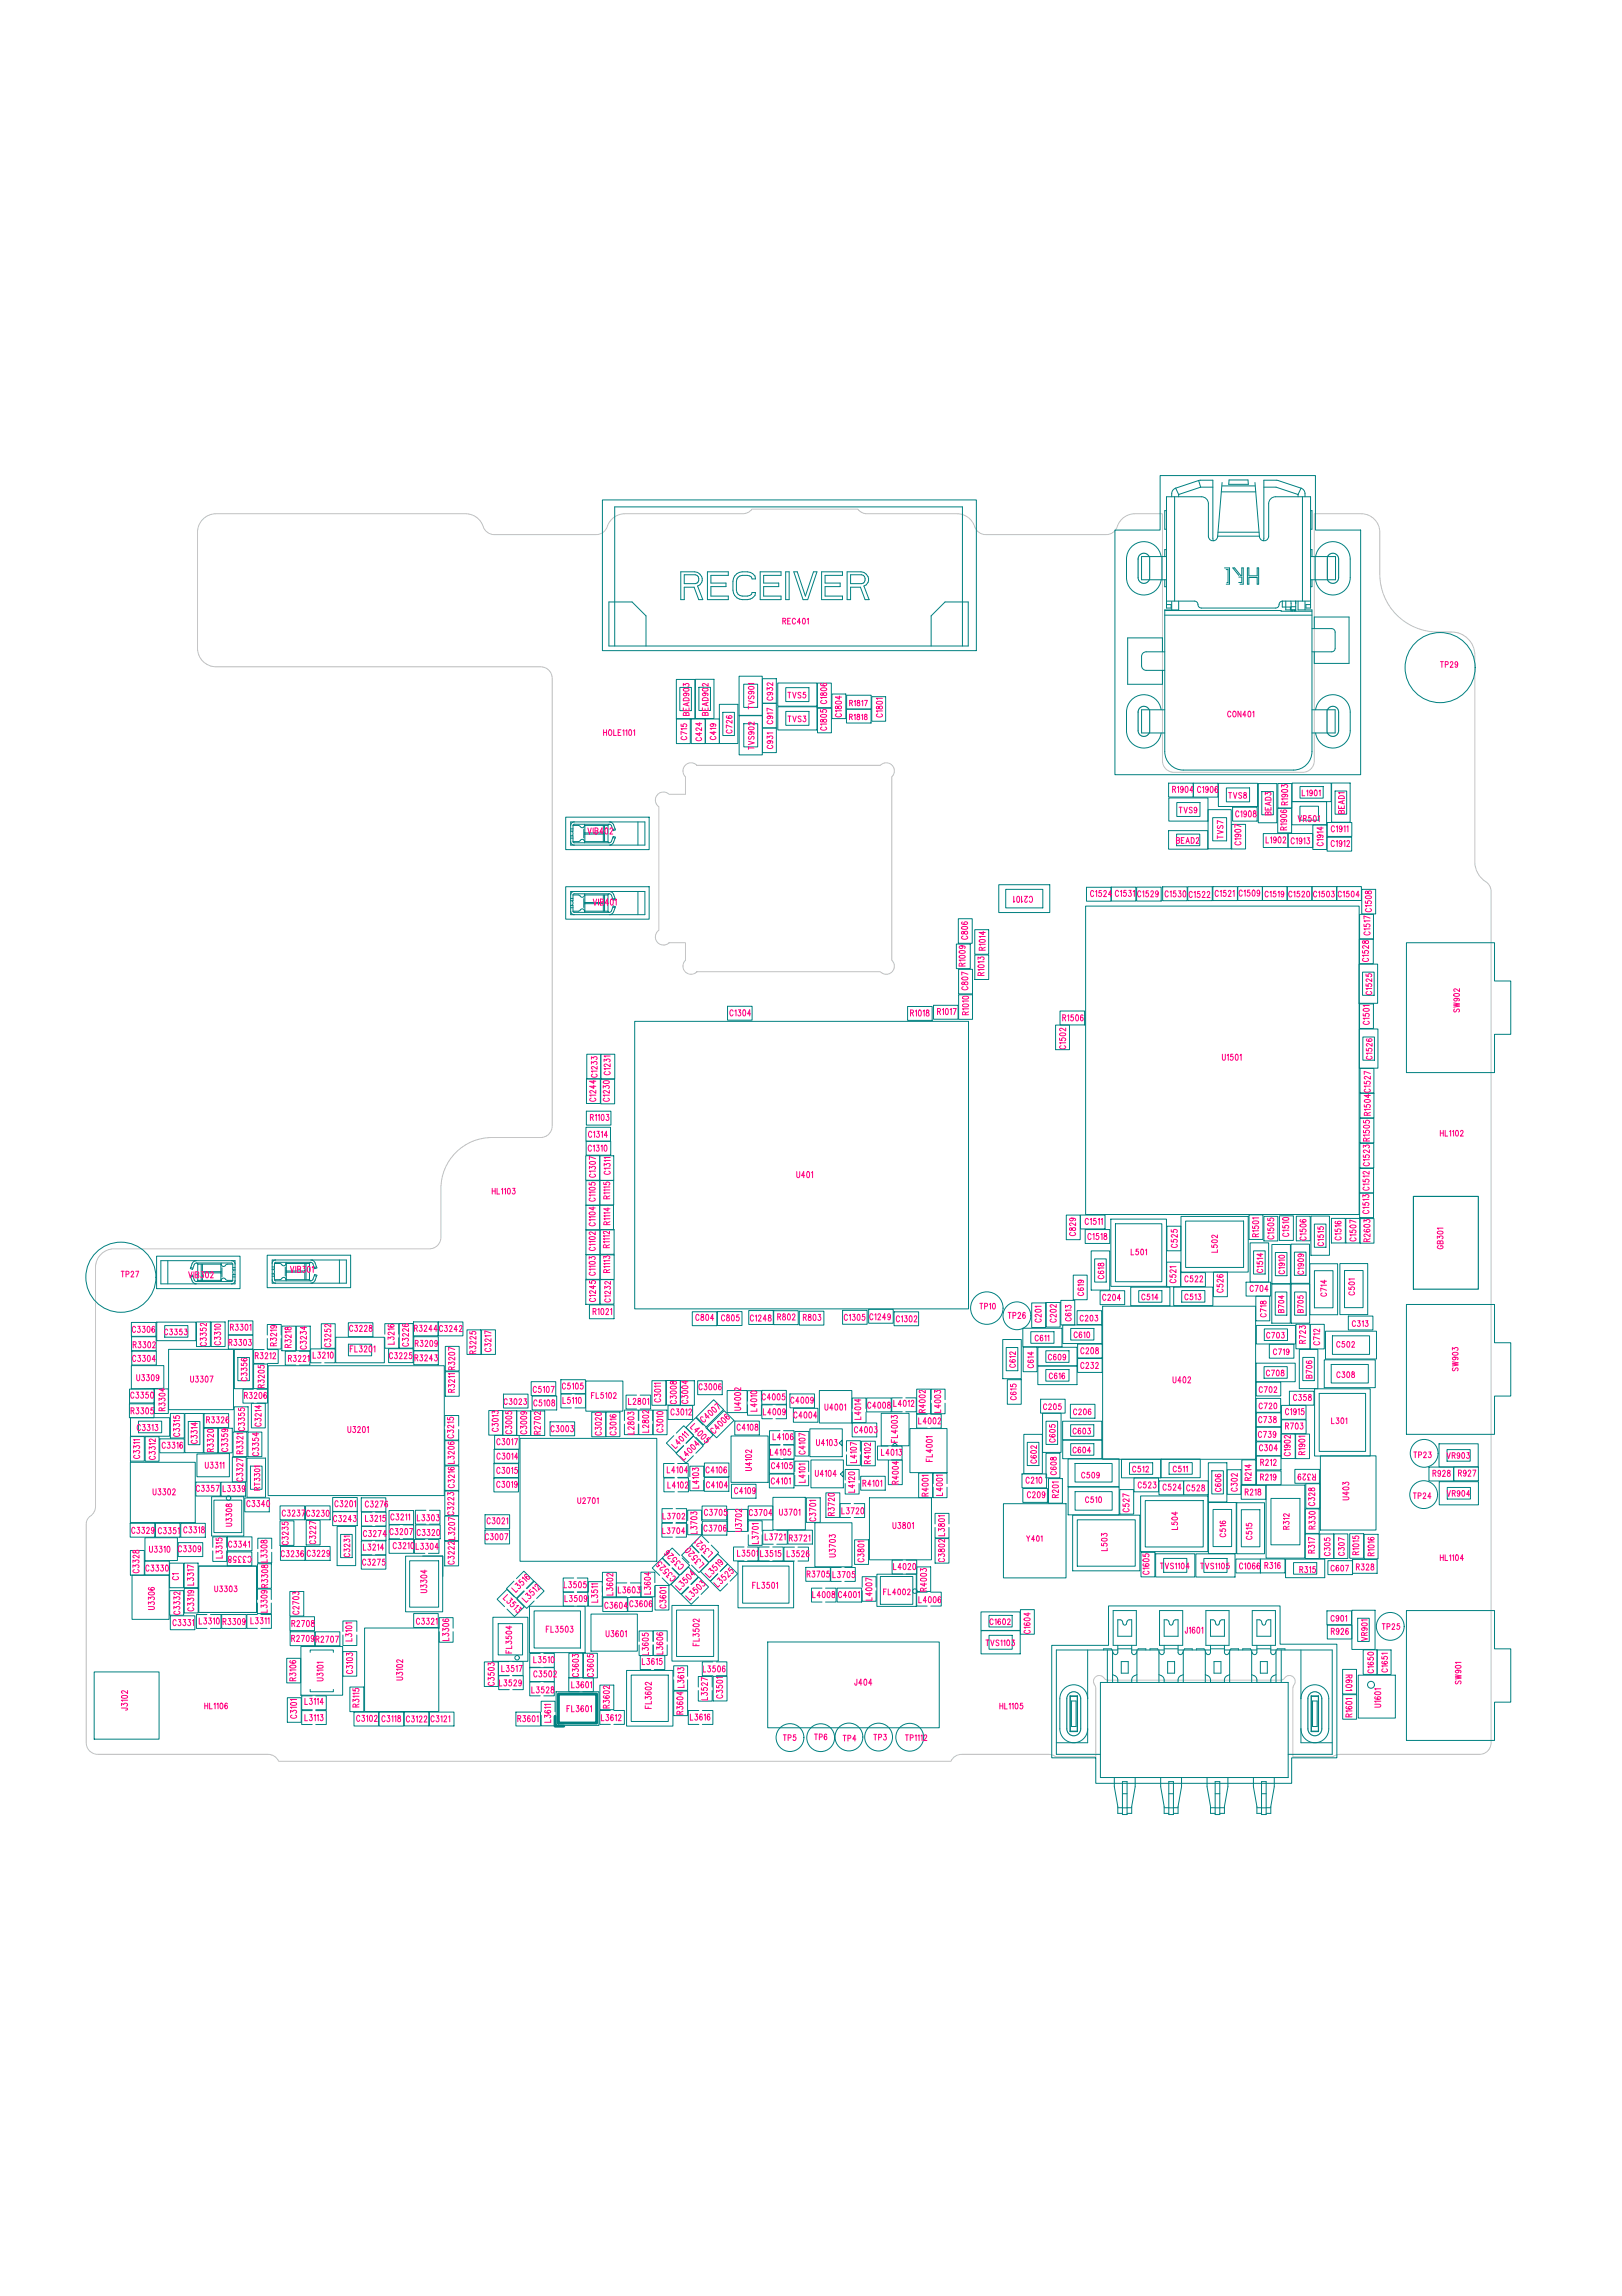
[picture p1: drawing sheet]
<svg xmlns="http://www.w3.org/2000/svg" width="210mm" height="297mm" viewBox="0 0 210 297" stroke-linecap="round" stroke-linejoin="round" font-family="sans-serif">
<defs><g id="words">
<text font-size="40.1" fill="#008080" x="140.5" y="151.7">U1501</text>
<text font-size="38.8" fill="#008080" x="144.2" y="94.8">CON401</text>
<text font-size="37.3" fill="#008080" x="82.1" y="164.1">U401</text>
<text font-size="27.1" fill="#008080" x="136.1" y="231">J1601</text>
<text font-size="19.9" fill="#008080" x="142.7" y="186">U402</text>
<text font-size="19.6" fill="#008080" x="77.9" y="81.5">REC401</text>
<text font-size="16.9" fill="#008080" x="34.7" y="191.1">U3201</text>
<text font-size="16.1" fill="#008080" x="67.3" y="199.8">U2701</text>
<text font-size="10.9" fill="#008080" x="47.1" y="219.9">U3102</text>
<text font-size="9.5" fill="#008080" x="163.8" y="200.3">R312</text>
<text font-size="8.2" fill="#008080" x="16.8" y="195.9">U3302</text>
<text font-size="7.2" fill="#008080" x="52.5" y="207.5">U3304</text>
<g font-size="6.6" fill="#008080">
<text x="73.1" y="111.1">VIB402</text>
<text x="73.1" y="120.1">VIB401</text>
<text x="20.2" y="166.1">VIB302</text>
<text x="34.5" y="167.8">VIB301</text>
</g>
<text font-size="6.5" fill="#008080" x="38.9" y="218.6">U3101</text>
<text font-size="5.4" fill="#008080" x="27.3" y="198">U3308</text>
<g font-size="5.1" fill="#ff0080">
<text x="90" y="92.3">BEAD902</text>
<text x="93.1" y="95.5">C726</text>
<text x="95.6" y="97">TVS902</text>
<text x="162.8" y="105.8">BEAD3</text>
<text x="172.3" y="105.7">BEAD1</text>
<text x="30.3" y="179">C3356</text>
<text x="31.9" y="193">RT3301</text>
<text x="156.3" y="193.6">C606</text>
<text x="43.6" y="201.9">C3231</text>
<text x="174.9" y="212.7">VR901</text>
</g>
<g font-size="3.6" fill="#ff0080">
<text x="86.2" y="187.5">L4011</text>
<text x="87.4" y="188.8">L4004</text>
</g>
<text font-size="3.6" fill="#008080" x="86.8" y="205.8">L3504 L3525</text>
<g font-size="3.3" fill="#ff0080">
<text x="87.5" y="95.8">C715</text>
<text x="89.4" y="95.8">C424</text>
<text x="91.3" y="95.8">C419</text>
<text x="98.6" y="90.6">C932</text>
<text x="105.7" y="91.1">C1806</text>
<text x="105.8" y="94.4">C1805</text>
<text x="112.8" y="92.9">C1801</text>
<text x="165.3" y="107.3">R1906</text>
<text x="165.3" y="104.1">R1903</text>
<text x="176.2" y="117.8">C1508</text>
<text x="126.1" y="123">R1014</text>
<text x="175.9" y="124.3">C1528</text>
<text x="175.9" y="121.1">C1517</text>
<text x="124" y="128.2">C807</text>
<text x="124" y="131.5">R1010</text>
<text x="126.1" y="126.3">R1013</text>
<text x="75.9" y="142.3">C1244</text>
<text x="77.7" y="142.4">C1230</text>
<text x="176" y="141">C1527</text>
<text x="176" y="147.4">R1505</text>
<text x="176" y="144.2">R1504</text>
<text x="75.8" y="152.3">C1307C1311</text>
<text x="75.8" y="155.5">C1105R1115</text>
<text x="175.9" y="153.9">C1512</text>
<text x="175.9" y="150.7">C1523</text>
<text x="75.8" y="158.7">C1104R1114</text>
<text x="75.8" y="161.9">C1102</text>
<text x="77.6" y="161.8">R1112</text>
<text x="175.9" y="157.1">C1513</text>
<text x="176" y="160.4">R2603</text>
<text x="75.8" y="165.1">C1103</text>
<text x="75.8" y="168.3">C1245</text>
<text x="137.2" y="171">C613</text>
<text x="57.6" y="176.9">R3207</text>
<text x="132.4" y="177">C614</text>
<text x="30.3" y="184.8">C3355</text>
<text x="57.5" y="185.9">C3215</text>
<text x="57.6" y="180.2">R3211</text>
<text x="110.2" y="183.6">L4014</text>
<text x="118.6" y="182.5">R4002</text>
<text x="130.3" y="181.3">C615</text>
<text x="57.5" y="189.1">L3206</text>
<text x="135.3" y="190.8">C608</text>
<text x="57.5" y="195.6">C3223</text>
<text x="57.5" y="192.4">C3216</text>
<text x="89.2" y="192.4">L4103</text>
<text x="106.8" y="195.9">R3720</text>
<text x="135.6" y="194">R201</text>
<text x="168.9" y="198">R330</text>
<text x="168.9" y="194.7">C328</text>
<text x="33.3" y="201.8">L3308</text>
<text x="57.5" y="202.2">C3222</text>
<text x="57.5" y="198.9">L3207</text>
<text x="89" y="198.1">L3703</text>
<text x="96.8" y="199.5">L3701</text>
<text x="121" y="198.6">L3801</text>
<text x="121" y="201.8">C3802</text>
<text x="170.8" y="201.2">C305C307</text>
<text x="21.9" y="205">C1</text>
<text x="23.8" y="205">L3317</text>
<text x="23.8" y="208.2">C3319</text>
<text x="33.3" y="208.3">L3309</text>
<text x="33.3" y="205.1">R3308</text>
<text x="76.1" y="207.4">L3511</text>
<text x="111.5" y="206.7">L4007</text>
<text x="44.3" y="212.5">L3101</text>
<text x="87.1" y="218.3">L3613</text>
<text x="87.1" y="221.5">R3604</text>
<text x="176.4" y="216.2">C1650C1651</text>
</g>
<text font-size="3.3" fill="#008080" x="109.3" y="192.9">L4120</text>
<g font-size="3.1" fill="#ff0080">
<text x="100.6" y="91">TVS5</text>
<text x="100.6" y="94">TVS3</text>
<text x="151.2" y="105.8">TVS9</text>
<text x="157.6" y="103.9">TVS8</text>
<text x="154.7" y="203.6">TVS1105</text>
<text x="126.9" y="213.6">TVS1103</text>
</g>
<g font-size="2.5" fill="#ff0080">
<text x="167.2" y="103.4">L1901</text>
<text x="132.3" y="173.9">C611</text>
<text x="137.5" y="173.5">C610</text>
<text x="146.3" y="168.6">C514</text>
<text x="134.3" y="178.8">C616</text>
<text x="134.3" y="176.4">C609</text>
<text x="137.5" y="186">C603</text>
<text x="137.5" y="188.4">C604</text>
<text x="145.1" y="190.9">C512</text>
<text x="126.9" y="210.6">C1602</text>
</g>
<g font-size="1.9" fill="#ff0080">
<text x="109.5" y="93.3">R1818</text>
<text x="109.5" y="91.5">R1817</text>
<text x="17" y="172.7">C3306</text>
<text x="53.5" y="172.6">R3244C3242</text>
<text x="139.3" y="171.1">C203</text>
<text x="17" y="174.5">R3302</text>
<text x="17" y="176.4">C3304</text>
<text x="29.5" y="174.3">R3303</text>
<text x="53.5" y="174.5">R3209</text>
<text x="16.7" y="183.2">R3305</text>
<text x="71.1" y="185.5">C3003</text>
<text x="138.5" y="183.3">C206</text>
<text x="91.1" y="190.8">C4106</text>
<text x="99.5" y="188.5">L4105</text>
<text x="162.5" y="186.2">C739</text>
<text x="85.6" y="196.8">L3702</text>
<text x="91.1" y="192.7">C4104</text>
<text x="96.8" y="196.4">C3704</text>
<text x="99.5" y="192.3">C4101</text>
<text x="108.7" y="196.1">L3720</text>
<text x="18.7" y="203.5">C3330</text>
<text x="23" y="201.1">C3309</text>
<text x="29.4" y="200.4">C3341</text>
<text x="46.7" y="202.8">C3275</text>
<text x="62.7" y="199.5">C3007</text>
<text x="85.6" y="198.6">L3704</text>
<text x="90.8" y="198.4">C3706</text>
<text x="171.8" y="203.5">C607R328</text>
<text x="72.8" y="205.7">L3505</text>
<text x="118.6" y="207.6">L4006</text>
<text x="37.5" y="212.7">R2709R2707</text>
<text x="64.5" y="218.4">L3529</text>
<text x="68.5" y="219.2">L3528</text>
<text x="90.8" y="216.6">L3506</text>
<text x="77.6" y="222.9">L3612</text>
</g>
<text font-size="1.9" fill="#008080" x="113.5" y="188.7">L4013</text>
<g font-size="1.2" fill="#ff0080">
<text x="101.3" y="80.8">REC401</text>
<text x="186.4" y="86.4">TP29</text>
<text x="78.1" y="95.2">HOLE1101</text>
<text x="89.2" y="92.6" transform="rotate(-90 89.2 92.6)">BEAD903</text>
<text x="89.9" y="93.3" transform="rotate(-90 89.9 93.3)">C424</text>
<text x="91.7" y="93.5" transform="rotate(-90 91.7 93.5)">C419</text>
<text x="97.6" y="91.8" transform="rotate(-90 97.6 91.8)">TVS901</text>
<text x="100" y="93.7" transform="rotate(-90 100 93.7)">C917</text>
<text x="108.9" y="92.7" transform="rotate(-90 108.9 92.7)">C1804</text>
<text x="158.8" y="92.8">CON401</text>
<text x="100" y="96.9" transform="rotate(-90 100 96.9)">C931</text>
<text x="76.1" y="107.9">VIB402</text>
<text x="151.8" y="102.5">R1904 C1906</text>
<text x="159.9" y="105.7">C1908</text>
<text x="168" y="106.3">VR501</text>
<text x="172.3" y="107.6">C1911</text>
<text x="152.2" y="109.1">BEAD2</text>
<text x="158.3" y="108.5" transform="rotate(-90 158.3 108.5)">TVS7</text>
<text x="160.6" y="109.3" transform="rotate(-90 160.6 109.3)">C1907</text>
<text x="163.8" y="109.1">L1902 C1913</text>
<text x="171.2" y="109.4" transform="rotate(-90 171.2 109.4)">C1914</text>
<text x="172.3" y="109.5">C1912</text>
<text x="76.8" y="117.1">VIB401</text>
<text x="133.6" y="116" transform="rotate(180 133.6 116)">C2101</text>
<text x="141.1" y="116">C1524 C1531 C1529 C1530 C1522 C1521 C1509</text>
<text x="177.5" y="118" transform="rotate(-90 177.5 118)">C1508</text>
<text x="124.9" y="125" transform="rotate(-90 124.9 125)">R1009</text>
<text x="125.2" y="121.5" transform="rotate(-90 125.2 121.5)">C806</text>
<text x="94.5" y="131.4">C1304</text>
<text x="117.8" y="131.5">R1018</text>
<text x="121.3" y="131.3">R1017</text>
<text x="177.6" y="128.7" transform="rotate(-90 177.6 128.7)">C1525</text>
<text x="188.9" y="131" transform="rotate(-90 188.9 131)">SW902</text>
<text x="137.5" y="132.1">R1506</text>
<text x="137.9" y="135.7" transform="rotate(-90 137.9 135.7)">C1502</text>
<text x="158.2" y="137.2">U1501</text>
<text x="177.2" y="132.5" transform="rotate(-90 177.2 132.5)">C1501</text>
<text x="177.6" y="137.1" transform="rotate(-90 177.6 137.1)">C1526</text>
<text x="76.1" y="148.9">C1310</text>
<text x="76.2" y="147.1">C1314</text>
<text x="76.4" y="145">R1103</text>
<text x="186.4" y="147">HL1102</text>
<text x="63.7" y="154.5">HL1103</text>
<text x="78.9" y="155.1" transform="rotate(-90 78.9 155.1)">R1115</text>
<text x="79" y="151.9" transform="rotate(-90 79 151.9)">C1311</text>
<text x="103.1" y="152.4">U401</text>
<text x="78.9" y="161.4" transform="rotate(-90 78.9 161.4)">R1112 R1114</text>
<text x="139.2" y="159.9" transform="rotate(-90 139.2 159.9)">C829</text>
<text x="140.4" y="158.4">C1511</text>
<text x="140.8" y="160.4">C1518</text>
<text x="152.4" y="161.4" transform="rotate(-90 152.4 161.4)">C525</text>
<text x="162.9" y="160" transform="rotate(-90 162.9 160)">R1501</text>
<text x="164.8" y="160.3" transform="rotate(-90 164.8 160.3)">C1505</text>
<text x="166.8" y="160" transform="rotate(-90 166.8 160)">C1510</text>
<text x="169" y="160.4" transform="rotate(-90 169 160.4)">C1506</text>
<text x="171.3" y="161.2" transform="rotate(-90 171.3 161.2)">C1515</text>
<text x="173.6" y="160.4" transform="rotate(-90 173.6 160.4)">C1516</text>
<text x="175.5" y="160.6" transform="rotate(-90 175.5 160.6)">C1507</text>
<text x="186.8" y="161.6" transform="rotate(-90 186.8 161.6)">GB301</text>
<text x="15.6" y="165.2">TP27</text>
<text x="24.4" y="165.3">VIB302</text>
<text x="37.6" y="164.6">VIB301</text>
<text x="78.9" y="164.6" transform="rotate(-90 78.9 164.6)">R1113</text>
<text x="140.3" y="167.6" transform="rotate(-90 140.3 167.6)">C619</text>
<text x="142.9" y="165.5" transform="rotate(-90 142.9 165.5)">C618</text>
<text x="146.3" y="162.4">L501</text>
<text x="152.2" y="165.9" transform="rotate(-90 152.2 165.9)">C521</text>
<text x="153.3" y="165.8">C522</text>
<text x="157.6" y="162" transform="rotate(-90 157.6 162)">L502</text>
<text x="158.3" y="167.2" transform="rotate(-90 158.3 167.2)">C526</text>
<text x="161.8" y="167.1">C704</text>
<text x="163.5" y="164.7" transform="rotate(-90 163.5 164.7)">C1514</text>
<text x="166.3" y="164.8" transform="rotate(-90 166.3 164.8)">C1910</text>
<text x="168.7" y="164.9" transform="rotate(-90 168.7 164.9)">C1909</text>
<text x="171.7" y="167.7" transform="rotate(-90 171.7 167.7)">C714</text>
<text x="175.3" y="167.6" transform="rotate(-90 175.3 167.6)">C501</text>
<text x="21.2" y="172.7">C3353</text>
<text x="28.6" y="174" transform="rotate(-90 28.6 174)">C3310</text>
<text x="29.8" y="172.1">R3301</text>
<text x="45.2" y="172.2">C3228</text>
<text x="51" y="173.9" transform="rotate(-90 51 173.9)">L3216</text>
<text x="76.8" y="170.1">R1021</text>
<text x="79" y="168.5" transform="rotate(-90 79 168.5)">C1232</text>
<text x="90" y="170.8">C804</text>
<text x="93.4" y="170.9">C805</text>
<text x="97.1" y="170.9">C1248 R802</text>
<text x="104" y="170.8">R803</text>
<text x="109.3" y="170.8">C1305 C1249 C1302</text>
<text x="126.8" y="169.4">TP10</text>
<text x="130.5" y="170.6">TP26</text>
<text x="134.7" y="171" transform="rotate(-90 134.7 171)">C201</text>
<text x="136.7" y="171.1" transform="rotate(-90 136.7 171.1)">C202</text>
<text x="142.7" y="168.2">C204</text>
<text x="153.3" y="168.2">C513</text>
<text x="163.9" y="173.2">C703</text>
<text x="163.9" y="170.4" transform="rotate(-90 163.9 170.4)">C718</text>
<text x="169" y="173.8" transform="rotate(-90 169 173.8)">R723</text>
<text x="170.8" y="174" transform="rotate(-90 170.8 174)">C712</text>
<text x="175" y="171.6">C313</text>
<text x="17.7" y="178.6">U3309</text>
<text x="24.7" y="178.8">U3307</text>
<text x="26.7" y="174.1" transform="rotate(-90 26.7 174.1)">C3352</text>
<text x="31.1" y="175.6" transform="rotate(-90 31.1 175.6)">C3356</text>
<text x="33" y="175.8">R3212</text>
<text x="34.2" y="179.5" transform="rotate(-90 34.2 179.5)">R3205</text>
<text x="35.8" y="174.1" transform="rotate(-90 35.8 174.1)">R3219</text>
<text x="37.3" y="176.1">R3221</text>
<text x="37.7" y="174.3" transform="rotate(-90 37.7 174.3)">R3218</text>
<text x="39.7" y="174.5" transform="rotate(-90 39.7 174.5)">C3234</text>
<text x="40.5" y="175.7">L3210</text>
<text x="42.8" y="174.2" transform="rotate(-90 42.8 174.2)">C3252</text>
<text x="45.3" y="174.9">FL3201</text>
<text x="50.4" y="175.8">C3225 R3243</text>
<text x="52.9" y="174.2" transform="rotate(-90 52.9 174.2)">C3226</text>
<text x="61.6" y="175.1" transform="rotate(-90 61.6 175.1)">R3225</text>
<text x="63.5" y="174.9" transform="rotate(-90 63.5 174.9)">C3217</text>
<text x="72.8" y="179.7">C5105</text>
<text x="90.5" y="179.8">C3006</text>
<text x="131.4" y="176.9" transform="rotate(-90 131.4 176.9)">C612</text>
<text x="139.9" y="177">C232</text>
<text x="151.8" y="178.9">U402</text>
<text x="163.8" y="178">C708</text>
<text x="164.8" y="175.3">C719</text>
<text x="169.8" y="178.3" transform="rotate(-90 169.8 178.3)">B706</text>
<text x="172.9" y="174.3">C502</text>
<text x="173" y="178.3">C308</text>
<text x="188.7" y="177.4" transform="rotate(-90 188.7 177.4)">SW903</text>
<text x="16.9" y="180.9">C3350</text>
<text x="17.8" y="185.1">C3313</text>
<text x="21.4" y="182.5" transform="rotate(-90 21.4 182.5)">R3304</text>
<text x="23.3" y="185.8" transform="rotate(-90 23.3 185.8)">C3315</text>
<text x="26.7" y="184.1">R3326</text>
<text x="31.6" y="180.9">R3206</text>
<text x="33.8" y="184.5" transform="rotate(-90 33.8 184.5)">C3214</text>
<text x="45" y="185.3">U3201</text>
<text x="64.5" y="185.2" transform="rotate(-90 64.5 185.2)">C3013</text>
<text x="65.2" y="181.7">C3023</text>
<text x="66.2" y="185.5" transform="rotate(-90 66.2 185.5)">C3005</text>
<text x="68.2" y="185.5" transform="rotate(-90 68.2 185.5)">C3009</text>
<text x="69" y="180.1">C5107</text>
<text x="69.1" y="181.9">C5108</text>
<text x="69.9" y="185.5" transform="rotate(-90 69.9 185.5)">R2702</text>
<text x="72.8" y="181.6">L5110</text>
<text x="76.5" y="180.9">FL5102</text>
<text x="77.8" y="185.7" transform="rotate(-90 77.8 185.7)">C3020</text>
<text x="79.7" y="185.6" transform="rotate(-90 79.7 185.6)">C3016</text>
<text x="81.3" y="181.7">L2801</text>
<text x="82" y="185.5" transform="rotate(-90 82 185.5)">L2803</text>
<text x="83.9" y="185.3" transform="rotate(-90 83.9 185.3)">L2802</text>
<text x="85.5" y="181.4" transform="rotate(-90 85.5 181.4)">C3011</text>
<text x="85.8" y="185.3" transform="rotate(-90 85.8 185.3)">C3010</text>
<text x="86.8" y="183.1">C3012</text>
<text x="87.5" y="181.6" transform="rotate(-90 87.5 181.6)">C3008</text>
<text x="88.6" y="185" transform="rotate(-45 88.6 185)">L4011</text>
<text x="89" y="181.6" transform="rotate(-90 89 181.6)">C3004</text>
<text x="89.3" y="184.7" transform="rotate(45 89.3 184.7)">L4005</text>
<text x="91.1" y="184.1" transform="rotate(-41 91.1 184.1)">C4007</text>
<text x="92.4" y="185.5" transform="rotate(-46 92.4 185.5)">C4006</text>
<text x="95.4" y="185">C4108</text>
<text x="95.9" y="182.4" transform="rotate(-90 95.9 182.4)">U4002</text>
<text x="97.9" y="182.6" transform="rotate(-90 97.9 182.6)">L4010</text>
<text x="98.6" y="181.1">C4005</text>
<text x="98.8" y="183">L4009</text>
<text x="102.3" y="181.5">C4009</text>
<text x="102.7" y="183.5">C4004</text>
<text x="106.8" y="182.4">U4001</text>
<text x="110.6" y="185.4">C4003</text>
<text x="111.4" y="183.6" transform="rotate(-90 111.4 183.6)">L4014</text>
<text x="112.3" y="182.2">C4008 L4012</text>
<text x="118.9" y="184.2">L4002</text>
<text x="119.7" y="182.7" transform="rotate(-90 119.7 182.7)">R4002</text>
<text x="121.7" y="182.7" transform="rotate(-90 121.7 182.7)">L4003</text>
<text x="135" y="182.4">C205</text>
<text x="162.9" y="184.1">C738</text>
<text x="162.9" y="182.3">C720</text>
<text x="162.9" y="180.2">C702</text>
<text x="166.4" y="183">C1915</text>
<text x="166.4" y="184.9">R703</text>
<text x="167.4" y="181.2">C358</text>
<text x="172.3" y="184.2">L301</text>
<text x="18.1" y="188.7" transform="rotate(-90 18.1 188.7)">C3311</text>
<text x="20.1" y="188.8" transform="rotate(-90 20.1 188.8)">C3312</text>
<text x="21" y="187.4">C3316</text>
<text x="25.5" y="186.7" transform="rotate(-90 25.5 186.7)">C3314</text>
<text x="26.6" y="190">U3311</text>
<text x="27.6" y="187.8" transform="rotate(-90 27.6 187.8)">R3320</text>
<text x="29.5" y="187.8" transform="rotate(-90 29.5 187.8)">C3359</text>
<text x="33.5" y="188.3" transform="rotate(-90 33.5 188.3)">C3354</text>
<text x="64.3" y="190.6">C3015</text>
<text x="64.3" y="186.9">C3017</text>
<text x="64.3" y="188.8">C3014</text>
<text x="86.4" y="190.5">L4104</text>
<text x="97.3" y="190.2" transform="rotate(-90 97.3 190.2)">U4102</text>
<text x="99.8" y="190">C4105</text>
<text x="100" y="186.3">L4106</text>
<text x="104.2" y="191.8" transform="rotate(-90 104.2 191.8)">L4101</text>
<text x="104.2" y="188.1" transform="rotate(-90 104.2 188.1)">C4107</text>
<text x="105.5" y="191">U4104</text>
<text x="105.7" y="187">U4103</text>
<text x="110.8" y="189.2" transform="rotate(-90 110.8 189.2)">L4107</text>
<text x="112.7" y="189.4" transform="rotate(-90 112.7 189.4)">R4102</text>
<text x="114.1" y="188.3">L4013</text>
<text x="116.1" y="186.6" transform="rotate(-90 116.1 186.6)">FL4003</text>
<text x="120.7" y="189.1" transform="rotate(-90 120.7 189.1)">FL4001</text>
<text x="132.8" y="191.9">C210</text>
<text x="134.2" y="189.3" transform="rotate(-90 134.2 189.3)">C602</text>
<text x="136.6" y="186.6" transform="rotate(-90 136.6 186.6)">C605</text>
<text x="139.9" y="191.2">C509</text>
<text x="151.8" y="190.5">C511</text>
<text x="161.9" y="191.5" transform="rotate(-90 161.9 191.5)">R214</text>
<text x="163" y="187.7">C304</text>
<text x="163.1" y="191.5">R219</text>
<text x="163.2" y="189.6">R212</text>
<text x="167" y="188.3" transform="rotate(-90 167 188.3)">C1902</text>
<text x="168.9" y="188.2" transform="rotate(-90 168.9 188.2)">R1901</text>
<text x="170.2" y="190.7" transform="rotate(180 170.2 190.7)">R329</text>
<text x="182.9" y="188.6">TP23</text>
<text x="185.4" y="191">R928</text>
<text x="187.2" y="188.7">VR903</text>
<text x="188.7" y="191">R927</text>
<text x="19.8" y="193.4">U3302</text>
<text x="25.4" y="192.9">C3357 L3339</text>
<text x="30" y="197.5" transform="rotate(-90 30 197.5)">U3308</text>
<text x="31.9" y="194.9">C3340</text>
<text x="36.5" y="196.2">C3237C3230</text>
<text x="43.2" y="196.9">C3243</text>
<text x="43.3" y="194.9">C3201</text>
<text x="47.3" y="195">C3276</text>
<text x="47.3" y="196.8">L3215 C3211</text>
<text x="54" y="196.8">L3303</text>
<text x="63" y="197.1">C3021</text>
<text x="64.3" y="192.4">C3019</text>
<text x="74.7" y="194.5">U2701</text>
<text x="86.4" y="192.5">L4102</text>
<text x="90.4" y="192.5" transform="rotate(-90 90.4 192.5)">L4103</text>
<text x="91.2" y="196.1">C3705</text>
<text x="95.1" y="193.2">C4109</text>
<text x="100.9" y="196">U3701</text>
<text x="105.6" y="196.8" transform="rotate(-90 105.6 196.8)">C3701</text>
<text x="108" y="196.1" transform="rotate(-90 108 196.1)">R3720</text>
<text x="110.6" y="193.1" transform="rotate(-90 110.6 193.1)">L4120</text>
<text x="111.7" y="192.3">R4101</text>
<text x="115.6" y="197.8">U3801</text>
<text x="116.3" y="192" transform="rotate(-90 116.3 192)">R4004</text>
<text x="120.1" y="193.5" transform="rotate(-90 120.1 193.5)">R4001</text>
<text x="122" y="193.5" transform="rotate(-90 122 193.5)">L4001</text>
<text x="133" y="193.8">C209</text>
<text x="140.4" y="194.4">C510</text>
<text x="146.1" y="195.6" transform="rotate(-90 146.1 195.6)">C527</text>
<text x="147.3" y="192.5">C523 C524</text>
<text x="152.4" y="197.9" transform="rotate(-90 152.4 197.9)">L504</text>
<text x="153.6" y="192.9">C528</text>
<text x="160.1" y="192.9" transform="rotate(-90 160.1 192.9)">C302</text>
<text x="161.1" y="193.4">R218</text>
<text x="166.9" y="197.9" transform="rotate(-90 166.9 197.9)">R312</text>
<text x="174.6" y="194" transform="rotate(-90 174.6 194)">U403</text>
<text x="182.9" y="193.9">TP24</text>
<text x="187.2" y="193.6">VR904</text>
<text x="17" y="198.4">C3329 C3351 C3318</text>
<text x="18" y="203.5" transform="rotate(-90 18 203.5)">C3328</text>
<text x="19.3" y="200.8">U3310</text>
<text x="28.8" y="201.6" transform="rotate(-90 28.8 201.6)">L3315</text>
<text x="32.5" y="201.3" transform="rotate(180 32.5 201.3)">C3358</text>
<text x="36.4" y="201.4">C3236 C3229</text>
<text x="37.3" y="199.8" transform="rotate(-90 37.3 199.8)">C3235</text>
<text x="40.9" y="199.7" transform="rotate(-90 40.9 199.7)">C3227</text>
<text x="45.3" y="201.4" transform="rotate(-90 45.3 201.4)">C3231</text>
<text x="47" y="198.8">C3274 C3207 C3320</text>
<text x="47" y="200.5">L3214</text>
<text x="50.9" y="200.4">C3210L3304</text>
<text x="88.5" y="202.6" transform="rotate(-135 88.5 202.6)">C3526</text>
<text x="90.2" y="198.4" transform="rotate(-90 90.2 198.4)">L3703</text>
<text x="91.1" y="202.3" transform="rotate(-130 91.1 202.3)">L3520</text>
<text x="92.2" y="200.9" transform="rotate(-135 92.2 200.9)">L3521</text>
<text x="95.4" y="201.3">L3501 L3515 L3526</text>
<text x="96" y="198.1" transform="rotate(-90 96 198.1)">U3702</text>
<text x="98.1" y="199.7" transform="rotate(-90 98.1 199.7)">L3701</text>
<text x="99" y="199.2">L3721 R3721</text>
<text x="108.1" y="201.4" transform="rotate(-90 108.1 201.4)">U3703</text>
<text x="111.8" y="202.1" transform="rotate(-90 111.8 202.1)">C3801</text>
<text x="115.6" y="203.1">L4020</text>
<text x="143.3" y="200.6" transform="rotate(-90 143.3 200.6)">L503</text>
<text x="148.7" y="203.7" transform="rotate(-90 148.7 203.7)">C1605</text>
<text x="150.1" y="203">TVS1104</text>
<text x="158.7" y="198.9" transform="rotate(-90 158.7 198.9)">C516</text>
<text x="160.4" y="203">C1066 R316</text>
<text x="162.1" y="199.2" transform="rotate(-90 162.1 199.2)">C515</text>
<text x="168.2" y="203.5">R315</text>
<text x="170.1" y="200.9" transform="rotate(-90 170.1 200.9)">R317</text>
<text x="174" y="201.3" transform="rotate(-90 174 201.3)">C307</text>
<text x="175.5" y="203.1">R328</text>
<text x="175.9" y="201.1" transform="rotate(-90 175.9 201.1)">R1015</text>
<text x="177.8" y="201.3" transform="rotate(-90 177.8 201.3)">R1016</text>
<text x="186.4" y="201.9">HL1104</text>
<text x="20" y="208.2" transform="rotate(-90 20 208.2)">U3306</text>
<text x="23.1" y="204.4" transform="rotate(-90 23.1 204.4)">C1</text>
<text x="23.3" y="208.9" transform="rotate(-90 23.3 208.9)">C3332</text>
<text x="27.7" y="206">U3303</text>
<text x="38.7" y="208.8" transform="rotate(-90 38.7 208.8)">C2703</text>
<text x="55.2" y="206" transform="rotate(-90 55.2 206)">U3304</text>
<text x="65.1" y="206.8" transform="rotate(45 65.1 206.8)">L3513</text>
<text x="66.8" y="206" transform="rotate(-45 66.8 206)">L3516</text>
<text x="68.1" y="207.3" transform="rotate(-45 68.1 207.3)">L3512</text>
<text x="73.1" y="207.2">L3509</text>
<text x="77.3" y="207.3" transform="rotate(-90 77.3 207.3)">L3511</text>
<text x="78.3" y="208.1">C3604 C3606</text>
<text x="79.3" y="206.4" transform="rotate(-90 79.3 206.4)">L3602</text>
<text x="80" y="206.1">L3603</text>
<text x="84.2" y="206.2" transform="rotate(-90 84.2 206.2)">L3604</text>
<text x="86.2" y="208" transform="rotate(-90 86.2 208)">C3601</text>
<text x="87.5" y="204.1" transform="rotate(-134 87.5 204.1)">C3525</text>
<text x="88" y="205.7" transform="rotate(-45 88 205.7)">L3504</text>
<text x="89.3" y="207" transform="rotate(-45 89.3 207)">L3503</text>
<text x="91.8" y="204.1" transform="rotate(-46 91.8 204.1)">L3519</text>
<text x="92.9" y="205.3" transform="rotate(-43 92.9 205.3)">L3525</text>
<text x="97.4" y="205.5">FL3501</text>
<text x="104.5" y="204">R3705 L3705</text>
<text x="105.2" y="206.7">L4008 C4001</text>
<text x="112.8" y="207" transform="rotate(-90 112.8 207)">L4007</text>
<text x="114.3" y="206.4">FL4002</text>
<text x="119.9" y="205.8" transform="rotate(-90 119.9 205.8)">R4003</text>
<text x="130.9" y="209.3">C1602</text>
<text x="172.2" y="209.8">C901</text>
<text x="22.4" y="210.3">C3331 L3310 R3309 L3311</text>
<text x="37.8" y="210.4">R2708</text>
<text x="45.5" y="212.3" transform="rotate(-90 45.5 212.3)">L3101</text>
<text x="53.9" y="210.1">C3321</text>
<text x="58.1" y="212.2" transform="rotate(-90 58.1 212.2)">L3306</text>
<text x="66.3" y="213.9" transform="rotate(-90 66.3 213.9)">FL3504</text>
<text x="69.1" y="215.1">L3510</text>
<text x="70.7" y="211.2">FL3503</text>
<text x="78.4" y="211.8">U3601</text>
<text x="83.1" y="215.3">L3615</text>
<text x="83.9" y="214.1" transform="rotate(-90 83.9 214.1)">L3605</text>
<text x="85.8" y="214" transform="rotate(-90 85.8 214)">L3606</text>
<text x="90.5" y="212.9" transform="rotate(-90 90.5 212.9)">FL3502</text>
<text x="133.3" y="211.3" transform="rotate(-90 133.3 211.3)">C1604</text>
<text x="153.4" y="211.3">J1601</text>
<text x="172.3" y="211.4">R926</text>
<text x="176.8" y="213.6" transform="rotate(-90 176.8 213.6)">C1650</text>
<text x="178.8" y="210.8">TP25</text>
<text x="16.5" y="221.2" transform="rotate(-90 16.5 221.2)">J3102</text>
<text x="26.5" y="221.1">HL1106</text>
<text x="38.3" y="217.4" transform="rotate(-90 38.3 217.4)">R3106</text>
<text x="39.5" y="220.5">L3114</text>
<text x="41.8" y="217.5" transform="rotate(-90 41.8 217.5)">U3101</text>
<text x="45.6" y="216.5" transform="rotate(-90 45.6 216.5)">C3103</text>
<text x="46.5" y="220.8" transform="rotate(-90 46.5 220.8)">R3115</text>
<text x="52.1" y="217.4" transform="rotate(-90 52.1 217.4)">U3102</text>
<text x="64" y="218.1" transform="rotate(-90 64 218.1)">C3503</text>
<text x="64.9" y="216.3">L3517</text>
<text x="69.1" y="217">C3502</text>
<text x="73.4" y="221.5">FL3601</text>
<text x="74" y="218.4">L3601</text>
<text x="74.9" y="216.9" transform="rotate(-90 74.9 216.9)">C3603</text>
<text x="76.8" y="216.9" transform="rotate(-90 76.8 216.9)">C3605</text>
<text x="78.9" y="221" transform="rotate(-90 78.9 221)">R3602</text>
<text x="84.3" y="221" transform="rotate(-90 84.3 221)">FL3602</text>
<text x="91.6" y="219.9" transform="rotate(-90 91.6 219.9)">L3527</text>
<text x="93.5" y="219.7" transform="rotate(-90 93.5 219.7)">C3501</text>
<text x="110.6" y="218">J404</text>
<text x="129.4" y="221.1">HL1105</text>
<text x="174.2" y="216.7" transform="rotate(90 174.2 216.7)">R601</text>
<text x="178.7" y="220.9" transform="rotate(-90 178.7 220.9)">U1601</text>
<text x="189.1" y="217.9" transform="rotate(-90 189.1 217.9)">SW901</text>
<text x="38.4" y="222.3" transform="rotate(-90 38.4 222.3)">C3101</text>
<text x="39.5" y="222.6">L3113</text>
<text x="46.2" y="222.7">C3102 C3118 C3122 C3121</text>
<text x="67" y="222.7">R3601</text>
<text x="71.3" y="222.8" transform="rotate(-90 71.3 222.8)">L3611</text>
<text x="89.3" y="222.5">L3616</text>
<text x="101.3" y="225.2">TP5</text>
<text x="105.4" y="225.1">TP6</text>
<text x="109.1" y="225.3">TP4</text>
<text x="113" y="225.2">TP3</text>
<text x="117.1" y="225.2">TP1112</text>
<text x="175" y="222.1" transform="rotate(-90 175 222.1)">R1601</text>
</g>
<g font-size="1.1" fill="#ff0080">
<text x="166.2" y="169.8" transform="rotate(-90 166.2 169.8)">B704</text>
<text x="168.7" y="169.8" transform="rotate(-90 168.7 169.8)">B705</text>
<text x="132.8" y="199.4">Y401</text>
</g>
</g></defs>
<path d="M26.5 67a2.39 2.39 0 0 1 1.5-.5h32.2a2.56 2.56 0 0 1 2.5 2 1.5 1.5 0 0 0 1.3 .7h13.2a1.5 1.5 0 0 0 1.4-1.1 2.4 2.4 0 0 1 2.3-1.6h15.2a1.5 1.5 0 0 0 1.2-.6h13.7a1.5 1.5 0 0 0 1.2 .6h11.6a2.56 2.56 0 0 1 2.5 2 1.5 1.5 0 0 0 1.3 .7h15.6a1.5 1.5 0 0 0 1.4-1.1 2.4 2.4 0 0 1 2.3-1.6h3.5v31.9a1.5 1.5 0 0 0 1.5 1.5h16.7a1.5 1.5 0 0 0 1.5-1.5v-31.9h6.1a2.4 2.4 0 0 1 2.4 2.4v5.4a7.5 7.5 0 0 0 7.5 7.5h1.8a3 3 0 0 1 3 3v26.7a3.2 3.2 0 0 0 1.7 2.8l.3 .7 .1 .3v110.2a1.5 1.5 0 0 1-1.5 1.5h-18.1l-.5 .1-.4 .2h-5.2v-8.8l.1-.4a.79 .79 0 0 0-.1-1.2 .79 .79 0 0 0-1.2 .3l-.4 .2h-22.3a.88 .88 0 0 1-.7-.5 .77 .77 0 0 0-1 .2 .77 .77 0 0 0 0 1l.1 .4v8.8h-5.2l-.4-.2-.5-.1h-11.3a1.5 1.5 0 0 0-1.3 .9h-87a1.5 1.5 0 0 0-1.4-.9h-22a1.5 1.5 0 0 1-1.5-1.5v-28.4a1.57 1.57 0 0 1 .8-1.2l.3-.6 .1-.4v-30.9a2.4 2.4 0 0 1 2.4-2.4h40.8a1.5 1.5 0 0 0 1.5-1.5v-6.3a6.6 6.6 0 0 1 6.6-6.6h6.3a1.5 1.5 0 0 0 1.5-1.5v-57.9a1.5 1.5 0 0 0-1.5-1.5h-42a2.4 2.4 0 0 1-2.4-2.4v-15a2.4 2.4 0 0 1 .9-1.9zM88.7 99a1.05 1.05 0 0 1 1.5 0h23.7a1.05 1.05 0 0 1 1.5 0 1.05 1.05 0 0 1 0 1.5v23.7a1.05 1.05 0 0 1 0 1.5 1.05 1.05 0 0 1-1.5 0h-23.7a1.05 1.05 0 0 1-1.5 0 1.05 1.05 0 0 1 0-1.5v-2.2h-2.1a1.05 1.05 0 0 1-1.5-.1 1.05 1.05 0 0 1 .2-1.5v-16a1.05 1.05 0 0 1-.2-1.6 1.05 1.05 0 0 1 1.5 0h2.1v-2.3a1.05 1.05 0 0 1 0-1.5z" fill="none" stroke="#c0c0c0" stroke-width=".13"/>
<g fill="none" stroke="#008080" stroke-width=".13">
<path d="M78 64.7h48.3v19.5h-48.3zM79.5 65.6h45M78.8 83.6h46.5M87.5 87.9h2.4v5.1h-2.4zM88 88.9h1.5v3h-1.5zM95.6 87.5h3v5.1h-3zM96.2 88.5h1.8v3h-1.8zM98.7 91h1.8v3.2h-1.8zM98.7 94.2h1.8v3.2h-1.8zM100.6 88.4h5.1v3h-5.1zM100.7 91.4h5v3h-5zM107.7 89.8h1.8v3.2h-1.8z"/>
<path d="M109.5 91.7h3.2v1.8h-3.2zM109.6 89.9h3.1v1.8h-3.1zM73.2 114.7h10.8v4.2h-10.8zM73.2 105.7h10.8v4.2h-10.8zM124 118.9h1.8v3.1h-1.8zM129.3 114.5h6.6v3.6h-6.6zM130.2 115.1h4.8v2.4h-4.8zM151.2 107.5h5.1v2.4h-5.1zM152.3 107.9h3v1.5h-3zM156.3 104.7h3v5.1h-3zM156.9 105.8h1.8v3h-1.8zM159.4 106.7h1.8v3.1h-1.8z"/>
<path d="M163.5 107.8h3.2v1.8h-3.2zM166.7 107.8h3.2v1.8h-3.2zM167.2 103.7h4.5v3h-4.5zM168.2 104.3h2.4v1.8h-2.4zM169.9 106.7h1.8v3.2h-1.8zM171.7 108.3h3.2v1.8h-3.2zM75.9 136.4h1.8v3.2h-1.8zM77.8 136.4h1.8v3.2h-1.8zM123.8 122.1h1.8v3.2h-1.8zM136.6 132.6h1.8v3.2h-1.8zM175.9 124.7h2.4v5.1h-2.4zM175.9 133.1h2.4v5.1h-2.4z"/>
<path d="M175.9 129.9h1.8v3.2h-1.8zM176.3 125.8h1.5v3h-1.5zM176.4 134.2h1.5v3h-1.5zM182 122h11.4v4.9h2.1v6.9h-2.1v5h-11.4zM138 157.2h1.8v3.2h-1.8zM143.8 157.7h7.2v8.7h-7.2zM144.4 158.3h6v7.5h-6zM151 158.6h1.8v3.2h-1.8zM152.8 157.4h8.7v7.2h-8.7zM153.4 158h7.5v6h-7.5zM161.6 157.2h1.8v3.2h-1.8zM163.6 157.4h1.8v3.1h-1.8z"/>
<path d="M165.6 157.3h1.8v3.2h-1.8zM167.8 157.3h1.8v3.2h-1.8zM169.6 157.3h2.4v5.1h-2.4zM170.1 158.4h1.5v3h-1.5zM172.3 157.6h1.8v3.2h-1.8zM174.2 157.6h1.8v3.2h-1.8zM16.8 179.7h3.1v1.8h-3.1zM17 176.7h4.2v2.9l-4.2 .1zM17 171.1h3.2v1.8h-3.2zM17 172.9h3.2v1.8h-3.2zM17 174.8h3.2v1.8h-3.2zM20 179.7h1.8v3.2h-1.8z"/>
<path d="M20.3 162.5h10.8v4.2h-10.8zM20.3 171h5v2.4h-5zM21.3 171.5h3v1.5h-3zM21.8 174.6h8.4v7.8h-8.4zM25.4 171h1.8v3.2h-1.8zM27.3 171h1.8v3.2h-1.8zM29.5 170.9h3.2v1.8h-3.2zM29.5 172.7h3.2v1.8h-3.2zM32.8 179.7h-1.4v1.8h1.4M32.8 176.5h1.8v3.1h-1.8zM33.3 179.7h1.3v1.8h-1.3M34.6 162.4h10.8v4.2h-10.8z"/>
<path d="M34.6 172.7v-1.3h1.8v1.3M34.6 173.2v1.3h1.8v-1.3M34.6 174.6h1.4v1.8h-1.4M36.5 171.6h1.8v3.1h-1.8zM38.3 174.8h-1.4v1.8h1.4M38.3 171.6h1.8v3.1h-1.8zM38.7 174.8h1.4v1.8h-1.4M41.6 174.5h-1.4v1.8h1.4M41.6 171.3h1.8v3.1h-1.8zM42 174.5h1.4v1.8h-1.4M43.4 173h6.3v3.3h-6.3zM45.1 171.1h3.2v1.8h-3.2z"/>
<path d="M45.1 173.9h3v1.5h-3zM49.8 172.6v-1.4h1.8v1.4M49.8 173.1v1.3h1.8v-1.3M51.7 171.2h1.8v3.2h-1.8zM53.5 171h3.2v1.8h-3.2zM53.5 172.9h3.2v1.8h-3.2zM56.7 171h3.2v1.8h-3.2zM60.4 172h1.8v3.2h-1.8zM62.3 172h1.8v3.2h-1.8zM68.7 178.7h3.2v1.8h-3.2zM72.6 178.5h3.2v1.8h-3.2zM75.8 178.7h4.8v3.9h-4.8z"/>
<path d="M77.7 165.5h1.8v3.2h-1.8zM77.7 162.3h1.8v3.2h-1.8zM84.4 178.6h1.8v3.2h-1.8zM86.2 178.6h1.8v3.2h-1.8zM88.1 178.6h1.8v3.2h-1.8zM90.3 178.6h3.2v1.8h-3.2zM94.1 179.9h2.6v2.8h-2.6zM98.6 179.9h3.2v1.8h-3.2zM106 179.9h4.2v4.2h-4.2zM129.8 173.3h2.4v5.1h-2.4zM130.2 174.3h1.5v3h-1.5zM132.4 171.8h5v2.4h-5z"/>
<path d="M133.5 168.6h1.8v3.1h-1.8zM134.3 176.7h5.1v2.4h-5.1zM134.3 174.3h5.1v2.4h-5.1zM135.4 168.5h1.8v3.2h-1.8zM138.9 165h1.8v3.1h-1.8zM141.2 161.8h2.4v5.1h-2.4zM141.7 162.9h1.5v3h-1.5zM151 163.3h1.8v3.2h-1.8zM152.8 164.6h3.2v1.8h-3.2zM152.9 167h3v1.5h-3zM157 164.6h1.8v3.2h-1.8zM161.8 160.8h2.4v5.1h-2.4z"/>
<path d="M162.2 161.8h1.5v3h-1.5zM162.5 167.7h1.8v3.2h-1.8zM163.6 176.8h3v1.5h-3zM163.6 171.9h3v1.5h-3zM164.6 166.1h2.4v5.1h-2.4zM164.6 161h2.4v5.1h-2.4zM165 167.1h1.5v3h-1.5zM165 162h1.5v3h-1.5zM166.9 180h3.1v1.8h-3.1zM167.1 161h2.4v5h-2.4zM167.1 166.1h2.4v5.1h-2.4zM167.5 162h1.5v3h-1.5z"/>
<path d="M167.5 167.1h1.5v3h-1.5zM167.7 171.3h1.8v3.2h-1.8zM168.1 174.6h2.4v5h-2.4zM168.6 175.6h1.5v3h-1.5zM169.5 163.5h3.6v6.6h-3.6zM169.6 171.3h1.8v3.2h-1.8zM170.1 164.4h2.4v4.8h-2.4zM170.1 179.7h7.2v8.7h-7.2zM171.4 175.9h6.6v3.6h-6.6zM171.5 172.2h6.6v3.6h-6.6zM172.3 176.5h4.8v2.4h-4.8zM172.4 172.8h4.8v2.4h-4.8z"/>
<path d="M173.4 163.5h3.6v6.6h-3.6zM174 164.4h2.4v4.8h-2.4zM174.5 170.3h3.2v1.8h-3.2zM182 168.8h11.4v4.9h2.1v6.9h-2.1v5h-11.4zM16.7 181.6h3.2v1.8h-3.2zM16.9 185.9h1.8v3.1h-1.8zM16.9 183.4h5.1v2.4h-5.1zM17.9 183.9h3v1.5h-3zM18.8 198.9h4.2v3h-4.2zM18.8 185.9h1.8v3.1h-1.8zM20.7 186.1h3.2v1.8h-3.2zM22 182.9h1.8v3.1h-1.8z"/>
<path d="M23.1 199.6h3.1v1.8h-3.1zM23.9 182.9h2.4v5h-2.4zM24.4 183.9h1.5v3h-1.5zM25.3 191.7h3.2v1.8h-3.2zM25.5 188.1h4.2v3h-4.2zM26.4 184.8h1.8v3.2h-1.8zM26.4 182.9h3.2v1.8h-3.2zM28.3 184.8h1.8v3.2h-1.8zM28.6 191.8h3.2v1.8h-3.2zM29.4 198.8h3.2v1.8h-3.2zM30.1 188.5h1.8v3.2h-1.8zM30.2 185.3h1.8v3.1h-1.8z"/>
<path d="M32.1 185.3h1.8v3.2h-1.8zM32.5 181.6h1.8v3.1h-1.8zM36.2 196.8h1.8v3.1h-1.8zM39.6 196.7h1.8v3.2h-1.8zM43.1 195.6h3.1v1.8h-3.1zM46.8 197.5h3.2v1.8h-3.2zM48.1 199.3h-1.3v1.8h1.3M48.1 195.6h-1.3v1.8h1.3M48.6 199.3h1.3v1.8h-1.3M48.6 195.6h1.4v1.8h-1.4M50.4 199.2h3.1v1.8h-3.1zM51.7 197.3h-1.3v1.8h1.3"/>
<path d="M52.2 197.3h1.3v1.8h-1.3M53.8 197.3h3.2v1.8h-3.2zM55 199.2h-1.4v1.8h1.4M55.1 195.4h-1.3v1.8h1.3M55.4 199.2h1.4v1.8h-1.4M55.6 195.4h1.3v1.8h-1.3M63.3 182.5h1.8v3.2h-1.8zM65.1 182.5h1.8v3.2h-1.8zM65.2 180.4h3.1v1.8h-3.1zM66.9 182.5h1.8v3.2h-1.8zM68.7 182.5h1.8v3.2h-1.8zM68.9 180.6h3.1v1.8h-3.1z"/>
<path d="M73.9 180.3h-1.3v1.8h1.3M74.4 180.3h1.4v1.8h-1.4M76.6 182.7h1.8v3.2h-1.8zM78.4 182.7h1.8v3.2h-1.8zM80.8 184.2v1.4h1.8v-1.4M80.8 183.8v-1.4h1.8v1.4M82.4 180.5h-1.4v1.8h1.4M82.7 184.2v1.4h1.8v-1.4M82.7 183.8v-1.4h1.8v1.4M82.8 180.5h1.4v1.8h-1.4M84.5 182.4h1.8v3.2h-1.8zM86.4 181.8h3.2v1.8h-3.2z"/>
<path d="M87.2 189.3h-1.3v1.8h1.3M87.3 191.2h-1.4v1.8h1.4M87.7 189.3h1.4v1.8h-1.4M87.7 191.2h1.4v1.8h-1.4M90.1 183.3l2.3-2.2 1.2 1.3-2.2 2.2zM90.9 194.8h3.1v1.8h-3.1zM90.9 196.8h3.2v1.8h-3.2zM91 184.4l-1-1-1.2 1.3 .9 .9M91.1 191.1h3.2v1.8h-3.2zM91.2 189.3h3.1v1.8h-3.1zM91.3 184.7l1 .9-1.3 1.3-.9-.9M91.5 184.7l2.2-2.2 1.3 1.3-2.3 2.2z"/>
<path d="M91.7 199.6l-.9-1-1.3 1.3 .9 .9M92 199.9l1 1-1.3 1.2-.9-.9M94.2 195.3h2.5v2.8h-2.5zM94.6 185.8h4.8v6h-4.8zM94.7 192h3.1v1.8h-3.1zM95.1 183.8h3.2v1.8h-3.2zM96.7 181.3v-1.4h1.8v1.4M96.7 181.7v1.4h1.8v-1.4M96.8 194.8h3.2v1.8h-3.2zM99.6 190.7h3.1v1.8h-3.1zM99.6 188.8h3.1v1.8h-3.1zM100 181.7h-1.4v1.8h1.4"/>
<path d="M100 193.7h4.2v4.2h-4.2zM100.1 198h-1.4v1.8h1.4M100.4 181.7h1.4v1.8h-1.4M100.5 198h1.4v1.8h-1.4M100.9 185.1h-1.3v1.8h1.3M101.4 185.1h1.4v1.8h-1.4M102 198h3.1v1.8h-3.1zM102.2 180.3h3.2v1.8h-3.2zM102.7 182.2h3.2v1.8h-3.2zM102.8 190.9v1.3h1.8v-1.3M102.8 190.4v-1.4h1.8v1.4M102.9 185.2h1.8v3.2h-1.8z"/>
<path d="M104.3 193.8h1.8v3.2h-1.8zM104.8 184.9h4.2v3.6h-4.2zM104.9 188.9h4.2v3.6h-4.2zM105.5 197h4.8v5.7h-4.8zM109 186.3v.8l-.4-.4zM109.5 188.2v1.4h1.8v-1.4M109.5 187.8v-1.4h1.8v1.4M110.3 184.1h3.2v1.8h-3.2zM110.6 199.2h1.8v3.2h-1.8zM111.4 191h3.2v1.8h-3.2zM111.5 186.5h1.8v3.1h-1.8zM112.2 180.9h3.1v1.8h-3.1z"/>
<path d="M112.5 193.8h8v8h-8zM114 182.8h3.6v4.2h-3.6zM115 188.9h1.8v3.2h-1.8zM116.8 180.8h-1.4v1.8h1.4M117.2 180.8h1.4v1.8h-1.4M117.8 184.8h4.8v5.7h-4.8zM118.9 190.6h1.8v3.1h-1.8zM120 183h-1.4v1.8h1.4M120.4 183h1.4v1.8h-1.4M120.5 181.1v-1.4h1.8v1.4M120.5 181.5v1.4h1.8v-1.4M120.8 191.9v-1.3h1.8v1.3"/>
<path d="M120.8 192.4v1.4h1.8v-1.4M129.9 194.5h8.1v9.6h-8.1zM132.3 190.7h3.1v1.8h-3.1zM132.4 192.6h3.1v1.8h-3.1zM132.5 185.6h2.4v5h-2.4zM132.9 186.6h1.5v3h-1.5zM134.7 181h3.1v1.8h-3.1zM134.9 182.8h2.4v5.1h-2.4zM135.4 183.9h1.5v3h-1.5zM138.2 192.4h6.6v3.6h-6.6zM138.8 196h8.7v7.2h-8.7zM139.1 189.3h4.8v2.4h-4.8z"/>
<path d="M139.1 193h4.8v2.4h-4.8zM139.4 196.6h7.5v6h-7.5zM144.9 192.7h1.8v3.2h-1.8zM147.6 193.5h8.7v7.2h-8.7zM148.2 194.1h7.5v6h-7.5zM150 191.6h3.2v1.8h-3.2zM151.3 189.2h3v1.5h-3zM153.2 191.6h3.2v1.8h-3.2zM156.4 194.4h3.6v6.6h-3.6zM157 195.3h2.4v4.8h-2.4zM158.8 190.1h1.8v3.2h-1.8zM160 194.4h3.6v6.6h-3.6z"/>
<path d="M160.6 192.2h3.2v1.8h-3.2zM160.6 195.3h2.4v4.8h-2.4zM160.7 188.9h1.8v3.1h-1.8zM165.8 185.5h1.8v3.2h-1.8zM167.6 190.1h3.1v1.8h-3.1zM167.7 185.5h1.8v3.2h-1.8zM168.9 198.4h1.8v3.2h-1.8zM170.7 180.3h6v7.5h-6zM170.9 188.3h7.2v9.6h-7.2zM174.7 198.4h1.8v3.2h-1.8zM176.5 198.5h1.8v3.2h-1.8zM184.9 189.8h3.2v1.8h-3.2z"/>
<path d="M186.2 186.8h5.1v3h-5.1zM186.3 191.7h5v3h-5zM187.3 187.5h3v1.5h-3zM187.3 192.4h3v1.5h-3zM188.1 189.8h3.2v1.8h-3.2zM12.2 216.3h8.4v8.7h-8.4zM16.9 200.6h1.8v3.2h-1.8zM17.1 203.8h4.8v5.7h-4.8zM18.7 202h3.2v1.8h-3.2zM22 205.8h1.8v3.2h-1.8zM22 209h3.2v1.8h-3.2zM25.7 202.6h7.5v6h-7.5z"/>
<path d="M27.5 200.2v-1.4h1.8v1.4M27.5 200.6v1.4h1.8v-1.4M28.7 208.9h3.2v1.8h-3.2zM29.4 200.8h3.2v1.8h-3.2zM36.3 200.1h3.2v1.8h-3.2zM37.1 214.5h1.8v3.2h-1.8zM37.2 219.6h1.8v3.2h-1.8zM37.5 205.9h1.8v3.2h-1.8zM37.5 209.2h3.2v1.8h-3.2zM37.5 211.1h3.2v1.8h-3.2zM39.5 200.1h3.2v1.8h-3.2zM40.4 219.4h-1.4v1.8h1.4"/>
<path d="M40.8 211.1h3.2v1.8h-3.2zM40.9 219.4h1.3v1.8h-1.3M44.4 213.7h1.8v3.2h-1.8zM45.3 218.3h1.8v3.1h-1.8zM46.8 201.2h3.1v1.8h-3.1zM56.8 211.1v1.4h1.8v-1.4M56.8 210.6v-1.3h1.8v1.3M62.7 215h1.8v3.2h-1.8zM63.8 209.2h4.5v5.7h-4.5zM64.5 210.1h3.1v4h-3.1zM65.9 215h-1.4v1.8h1.4M66.3 215h1.4v1.8h-1.4"/>
<path d="M66.5 204.6l-1 .9 1.3 1.3 1-1M66.6 206.6l-1-1-1.3 1.3 1 1M66.8 204.2l1-.9 1.3 1.2-1 1M66.9 206.9l1 1-1.3 1.2-1-.9M67.9 205.9l-1 .9 1.3 1.3 .9-1M68.2 205.5l.9-.9 1.3 1.2-1 1M68.5 207.8h7.2v6h-7.2zM68.6 215.7h3.1v1.8h-3.1zM69.1 208.4h6v4.8h-6zM69.9 213.9h-1.3v1.8h1.3M70.4 213.9h1.3v1.8h-1.3M72 218.9h5.5v4.3h-5.5z"/>
<path d="M73.6 213.9h1.8v3.2h-1.8zM74.3 206h-1.4v1.8h1.4M74.7 206h1.4v1.8h-1.4M75 217.1h-1.4v1.8h1.4M75.4 217.1h1.4v1.8h-1.4M75.5 213.9h1.8v3.2h-1.8zM76.5 208.8h6v4.8h-6zM77.6 218h1.8v3.2h-1.8zM78 204.8v-1.4h1.8v1.4M78 205.2v1.4h1.8v-1.4M78 206.7h3.2v1.8h-3.2zM81.1 216.1h6v7.2h-6z"/>
<path d="M81.1 204.8h-1.3v1.8h1.3M81.2 206.7h3.2v1.8h-3.2zM81.6 204.8h1.3v1.8h-1.3M81.7 216.7h4.8v6h-4.8zM82.7 212.4v-1.4h1.8v1.4M82.7 212.8v1.4h1.8v-1.4M82.9 204.8v-1.4h1.8v1.4M82.9 205.2v1.4h1.8v-1.4M84.2 214.2h-1.3v1.8h1.3M84.5 212.3v-1.3h1.8v1.3M84.5 212.8v1.4h1.8v-1.4M84.7 214.2h1.3v1.8h-1.3"/>
<path d="M84.8 205.1h1.8v3.2h-1.8zM86.6 202.5l-.9-.9-1.3 1.3 1 .9M87 207.7h6v7.2h-6zM87 202.9l.9 .9-1.2 1.3-1-1M87.6 208.3h4.8v6h-4.8zM88 201.2l-1-.9-1.3 1.2 1 1M89.1 205.3l-.9 1 1.2 1.3 1-1M89.5 205l.9-1 1.3 1.3-1 1M90.4 218.7v1.4h1.8v-1.4M90.4 218.3v-1.4h1.8v1.4M90.4 200.9l-.9-1-1.3 1.3 1 1M90.8 201.2l.9 1-1.2 1.3-1-1"/>
<path d="M91.9 202l1-.9 1.3 1.2-1 1M92.3 216.9h1.8v3.2h-1.8zM95.5 202h7.2v6h-7.2zM96.1 202.6h6v4.8h-6zM96.3 200.1h-1.4v1.8h1.4M96.7 200.1h1.4v1.8h-1.4M99.3 212.4h22.2v11.1h-22.2zM99.5 200.1h-1.3v1.8h1.3M100 200.1h1.4v1.8h-1.4M102.8 200.2h-1.4v1.8h1.4M103.3 200.2h1.3v1.8h-1.3M104.3 202.8h3.2v1.8h-3.2z"/>
<path d="M106.4 205.5h-1.4v1.8h1.4M106.8 205.5h1.4v1.8h-1.4M108.3 205.5h3.2v1.8h-3.2zM108.9 202.8h-1.4v1.8h1.4M109.3 202.8h1.4v1.8h-1.4M113.5 203.7h5.1v4.1h-5.1zM113.9 204h4.2v3.6h-4.2zM116.8 201.8h-1.4v1.8h1.4M117.3 201.8h1.3v1.8h-1.3M118.6 202.7h1.8v3.2h-1.8zM132.1 208.2h1.8v3.2h-1.8zM147.7 200.8h1.8v3.2h-1.8z"/>
<path d="M149.6 201h5v3h-5zM150.6 201.6h3v1.8h-3zM154.8 201h5v3h-5zM159.9 201.7h3.2v1.8h-3.2zM166.4 201.7h5v2.4h-5zM167.4 202.2h3v1.5h-3zM171.8 201.9h3.2v1.8h-3.2zM173.7 216h1.8v3.2h-1.8zM173.8 219.2h1.8v3.2h-1.8zM175 201.7h3.2v1.8h-3.2zM175.8 216.7h4.8v5.6h-4.8zM182 208.4h11.4v4.9h2.1v6.9h-2.1v5h-11.4z"/>
<path d="M40.4 221.3h-1.4v1.8h1.4M40.9 221.3h1.3v1.8h-1.3M66.8 221.5h3.1v1.8h-3.1zM70 221.9v1.4h1.8v-1.4M70 221.5v-1.4h1.8v1.4M90.4 221.3h-1.3v1.8h1.3M90.9 221.3h1.4v1.8h-1.4"/>
<circle cx="186.4" cy="86.4" r="4.5"/>
<circle cx="15.6" cy="165.2" r="4.5"/>
<circle cx="127.7" cy="169.2" r="2.1"/>
<circle cx="131.6" cy="170.2" r="1.8"/>
<circle cx="184.2" cy="193.4" r="1.8"/>
<circle cx="184.3" cy="188" r="1.8"/>
<circle cx="66.9" cy="214.5" r=".29"/>
<circle cx="118.4" cy="205.8" r=".29"/>
<circle cx="177.4" cy="218" r=".45"/>
<circle cx="179.9" cy="210.4" r="1.8"/>
<circle cx="102.2" cy="224.8" r="1.8"/>
<circle cx="106.2" cy="224.8" r="1.8"/>
<circle cx="109.9" cy="224.7" r="1.8"/>
<circle cx="113.7" cy="224.7" r="1.8"/>
<circle cx="117.7" cy="224.8" r="1.8"/>
</g>
<path d="M182.9 154.8h8.4v12h-8.4z" fill="none" stroke="#008080" stroke-width=".15"/>
<path d="M72.3 219.2h4.9v3.7h-4.9zM71.8 222v1.3h1.2" fill="none" stroke="#008080" stroke-width=".38"/>
<g fill="none" stroke="#ff0080" stroke-width=".13">
<path d="M106.2 91.8v.3h.3a.21 .21 0 0 1 .1-.3 .21 .21 0 0 1 .3 .1 .21 .21 0 0 1-.1 .3M106.2 92.5l.4-.1 .4 .2a.46 .46 0 0 1-.8 0zM106.2 89.1l.4-.1 .4 .1a.46 .46 0 0 1-.8 0zM106.3 88.4l-.1 .1a.48 .48 0 0 0 .8 0 .23 .23 0 0 0-.3-.1 .23 .23 0 0 0-.2 .3h.2M113.5 91.4v.3h.2a.25 .25 0 0 1 .2-.4 .25 .25 0 0 1 .3 .4 .31 .31 0 0 1-.4 0 .31 .31 0 0 1-.1-.3zM113.5 90.8l.4-.1 .3 .2a.46 .46 0 0 1-.8 0zM113.6 92.4a.21 .21 0 0 0-.2 .2 .21 .21 0 0 0 .3 .2h.2a.21 .21 0 0 0 .3-.2 .21 .21 0 0 0-.2-.2M114.2 90.3h-.8l.2 .2M114.2 92h-.8l.2 .1M164.1 115.5a.21 .21 0 0 0-.2-.2 .21 .21 0 0 0-.2 .3v.2a.21 .21 0 0 0 .2 .2 .21 .21 0 0 0 .2-.1M164.4 115.4l.1-.1v.7M165.1 115.3h-.3v.3a.21 .21 0 0 1 .3 .1 .21 .21 0 0 1-.1 .3 .21 .21 0 0 1-.3-.1"/>
<path d="M165.4 115.4l.1-.1v.7M166.1 115.5l-.1 .2a.19 .19 0 0 1-.2-.2 .19 .19 0 0 1 .3-.1l-.1 .6h-.1l-.1-.1M167.2 115.5a.21 .21 0 0 0-.3-.2 .21 .21 0 0 0-.1 .3v.2a.21 .21 0 0 0 .1 .2 .21 .21 0 0 0 .3-.1M167.4 115.4l.2-.1v.7M168.2 115.3h-.3v.3a.21 .21 0 0 1 .3 .1 .21 .21 0 0 1-.1 .3 .21 .21 0 0 1-.3-.1M168.5 115.5l.1-.2 .2 .1-.3 .6h.3M169.2 108.4h.3l-.2 .3a.22 .22 0 0 1 .2 .3 .22 .22 0 0 1-.4 0M169.2 115.3h.1a.42 .42 0 0 1 0 .7l-.2-.3zM170.4 115.5a.21 .21 0 0 0-.3-.2 .21 .21 0 0 0-.1 .3v.2a.21 .21 0 0 0 .1 .2 .21 .21 0 0 0 .3-.1M170.6 115.4l.2-.1v.7M171.4 115.3h-.3v.3a.21 .21 0 0 1 .3 .1 .21 .21 0 0 1-.1 .3 .21 .21 0 0 1-.3-.1M171.8 115.3a.42 .42 0 0 1 0 .7l-.1-.3z"/>
<path d="M172.4 115.3h.3l-.2 .3a.21 .21 0 0 1 .2 .3 .21 .21 0 0 1-.4 0M173.6 115.5a.21 .21 0 0 0-.3-.2 .21 .21 0 0 0-.1 .3v.2a.21 .21 0 0 0 .1 .2 .21 .21 0 0 0 .3-.1M173.8 115.4l.2-.1v.7M174.6 115.3h-.3v.3a.21 .21 0 0 1 .3 .1 .21 .21 0 0 1-.1 .3 .21 .21 0 0 1-.3-.1M174.9 115.3h.1a.42 .42 0 0 1 0 .7l-.1-.3zM76.5 137v-.3l.3 .2a.21 .21 0 0 1 .3-.2 .21 .21 0 0 1 0 .4M76.5 137.7v-.3l.3 .1a.21 .21 0 0 1 .3-.2 .21 .21 0 0 1 0 .4M77.3 138v.3l-.6-.3-.2 .2 .2 .1M77.3 138.6h-.8l.2 .1M78.2 137.3v-.3l.3 .2a.22 .22 0 0 1 .3-.2 .22 .22 0 0 1 0 .4M78.4 138.6a.21 .21 0 0 0-.2 .3 .21 .21 0 0 0 .3 .1h.2a.21 .21 0 0 0 .3-.1 .21 .21 0 0 0-.2-.3M79 136.6h-.8l.1 .2"/>
<path d="M79 137.6v.4l-.5-.3a.17 .17 0 0 0-.3 0 .17 .17 0 0 0 .1 .3h.1M79 138.3h-.8l.1 .1M124.5 125.8l.8 .2M76.3 149.6l.8 .3M59.5 171.7v-.1a.18 .18 0 0 1 .2-.1 .18 .18 0 0 1 .1 .3l-.4 .5h.4M140.3 176.4a.21 .21 0 0 0-.3-.1 .21 .21 0 0 0-.1 .3v.1a.21 .21 0 0 0 .1 .3 .21 .21 0 0 0 .3-.1M140.3 174.5a.21 .21 0 0 0-.3-.1 .21 .21 0 0 0-.1 .3v.1a.21 .21 0 0 0 .1 .3 .21 .21 0 0 0 .3-.1M140.5 174.5l.1-.1a.18 .18 0 0 1 .2 0 .18 .18 0 0 1 0 .3l-.3 .4h.4M141.2 174.4h.1a.46 .46 0 0 1 0 .7l-.2-.3zM141.8 174.4v.2a.25 .25 0 0 1 .4 .3 .25 .25 0 0 1-.4 .2 .31 .31 0 0 1 0-.3 .31 .31 0 0 1 .3-.2v-.2zM30.7 186.8v-.3l.3 .1a.22 .22 0 0 1 .3-.2 .22 .22 0 0 1 0 .4M30.7 187.4v-.3l.3 .2a.22 .22 0 0 1 .3-.2 .22 .22 0 0 1 0 .3"/>
<path d="M31.4 185.8v.4l-.4-.3a.18 .18 0 0 0-.3 0 .18 .18 0 0 0 .1 .3M31.4 187.7l-.4 .2M91 183.3a.21 .21 0 0 0-.3 .1 .21 .21 0 0 0 0 .3l.2 .1a.21 .21 0 0 0 .3 .2 .21 .21 0 0 0 .1-.3M94 183h-.2a.48 .48 0 0 0 .6 .6 .23 .23 0 0 0-.1-.4 .23 .23 0 0 0-.3 .1v.2M19.3 202.7a.21 .21 0 0 0-.3-.2 .21 .21 0 0 0-.1 .3v.2a.21 .21 0 0 0 .1 .3 .21 .21 0 0 0 .3-.2M84.3 207.2l-.1-.1a.48 .48 0 0 0 0 .8 .23 .23 0 0 0 .2-.3 .23 .23 0 0 0-.3-.2l-.1 .2M175.1 201.1h.8M175.5 202.3h.3l.1 .2v.2h-.4"/>
</g>
<use href="#words"/>
</svg>
